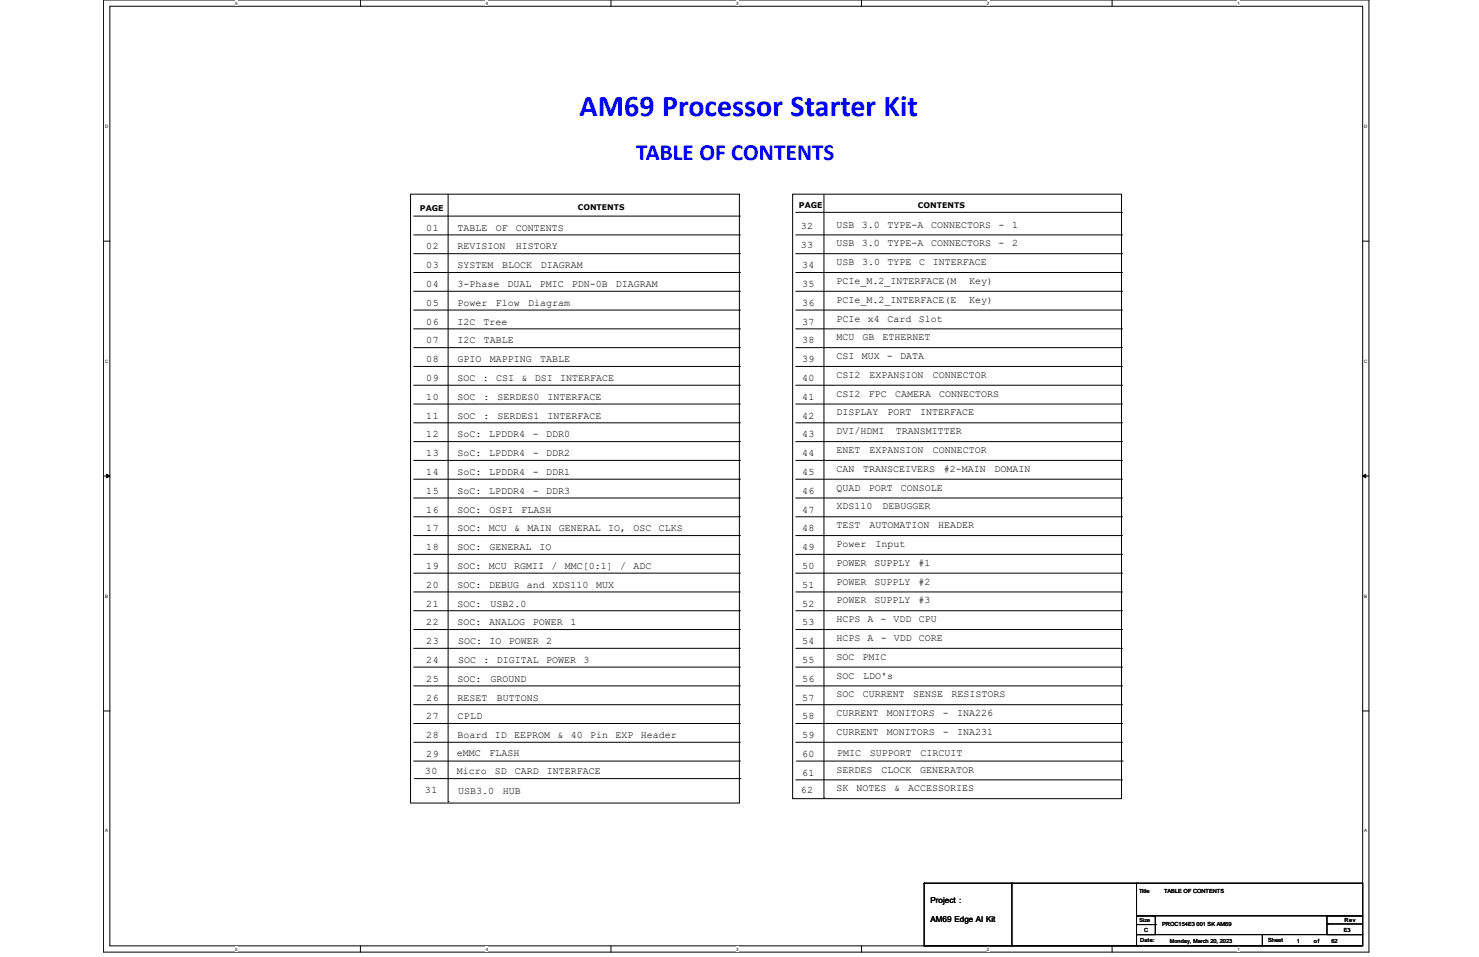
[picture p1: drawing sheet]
<svg xmlns="http://www.w3.org/2000/svg" width="432mm" height="279mm" viewBox="0 0 432 279" stroke-linecap="round" stroke-linejoin="round" font-family="sans-serif">
<defs><g id="words">
<text font-size="8.8" fill="#00f" x="169.2" y="34">AM69 Processor Starter Kit</text>
<text font-size="6.8" fill="#00f" x="185.7" y="46.7">TABLE OF CONTENTS</text>
<g font-size="2.9">
<text x="124.4" y="67.4">01</text>
<text x="133.6" y="67.4">TABLE</text>
<text x="144.7" y="67.4">OF</text>
<text x="150.6" y="67.4">CONTENTS</text>
<text x="233.8" y="66.8">32</text>
<text x="244.2" y="71.9">USB</text>
<text x="244.2" y="66.4">USB</text>
<text x="251.7" y="71.9">3.0</text>
<text x="251.7" y="66.4">3.0</text>
<text x="259.1" y="71.9">TYPE-A</text>
<text x="259.1" y="66.4">TYPE-A</text>
<text x="271.8" y="71.9">CONNECTORS</text>
<text x="271.8" y="66.4">CONNECTORS</text>
<text x="291.5" y="71.9">-</text>
<text x="291.5" y="66.4">-</text>
<text x="295.5" y="71.9">2</text>
<text x="295.5" y="66.4">1</text>
<text x="124.4" y="72.8">02</text>
<text x="133.6" y="72.8">REVISION</text>
<text x="150.6" y="72.8">HISTORY</text>
<text x="233.8" y="72.3">33</text>
<text x="244.2" y="77.4">USB</text>
<text x="251.7" y="77.4">3.0</text>
<text x="259.1" y="77.4">TYPE</text>
<text x="268.4" y="77.4">C</text>
<text x="272.3" y="77.4">INTERFACE</text>
<text x="124.4" y="78.3">03</text>
<text x="124.4" y="83.8">04</text>
<text x="133.6" y="78.3">SYSTEM</text>
<text x="133.6" y="83.8">3-Phase</text>
<text x="146.6" y="78.3">BLOCK</text>
<text x="148.2" y="83.8">DUAL</text>
<text x="157.6" y="83.8">PMIC</text>
<text x="157.9" y="78.3">DIAGRAM</text>
<text x="166.9" y="83.8">PDN-0B</text>
<text x="179.8" y="83.8">DIAGRAM</text>
<text x="234.2" y="78.3">34</text>
<text x="234.2" y="83.8">35</text>
<text x="244.2" y="82.9">PCIe_M.2_INTERFACE(M</text>
<text x="282.9" y="82.9">Key)</text>
<text x="124.4" y="89.3">05</text>
<text x="133.6" y="89.3">Power</text>
<text x="144.8" y="89.3">Flow</text>
<text x="154.2" y="89.3">Diagram</text>
<text x="234.2" y="89.3">36</text>
<text x="244.2" y="88.4">PCIe_M.2_INTERFACE(E</text>
<text x="282.9" y="88.4">Key)</text>
<text x="124.4" y="94.8">06</text>
<text x="133.6" y="94.8">I2C</text>
<text x="141.2" y="94.8">Tree</text>
<text x="234.2" y="94.8">37</text>
<text x="244.2" y="93.9">PCIe</text>
<text x="253.4" y="93.9">x4</text>
<text x="259.1" y="93.9">Card</text>
<text x="268.3" y="93.9">Slot</text>
<text x="124.4" y="100.3">07</text>
<text x="133.6" y="100.3">I2C</text>
<text x="141.3" y="100.3">TABLE</text>
<text x="234.2" y="100.3">38</text>
<text x="244.2" y="99.4">MCU</text>
<text x="251.8" y="99.4">GB</text>
<text x="257.6" y="99.4">ETHERNET</text>
<text x="124.4" y="105.8">08</text>
<text x="133.6" y="105.8">GPIO</text>
<text x="143" y="105.8">MAPPING</text>
<text x="157.7" y="105.8">TABLE</text>
<text x="234.2" y="105.8">39</text>
<text x="244.2" y="104.8">CSI</text>
<text x="251.6" y="104.8">MUX</text>
<text x="258.9" y="104.8">-</text>
<text x="262.8" y="104.8">DATA</text>
<text x="124.4" y="111.2">09</text>
<text x="133.6" y="111.2">SOC</text>
<text x="141" y="111.2">:</text>
<text x="144.8" y="111.2">CSI</text>
<text x="152.2" y="111.2">&amp;</text>
<text x="156.1" y="111.2">DSI</text>
<text x="163.5" y="111.2">INTERFACE</text>
<text x="234.2" y="111.2">40</text>
<text x="244.2" y="110.3">CSI2</text>
<text x="253.9" y="110.3">EXPANSION</text>
<text x="272.3" y="110.3">CONNECTOR</text>
<text x="124.4" y="116.7">10</text>
<text x="133.6" y="116.7">SOC</text>
<text x="141.2" y="116.7">:</text>
<text x="145.3" y="116.7">SERDES0</text>
<text x="159.9" y="116.7">INTERFACE</text>
<text x="234.2" y="116.7">41</text>
<text x="244.2" y="115.8">CSI2</text>
<text x="253.6" y="115.8">FPC</text>
<text x="261.3" y="115.8">CAMERA</text>
<text x="274.2" y="115.8">CONNECTORS</text>
<text x="124.4" y="122.2">11</text>
<text x="133.6" y="122.2">SOC</text>
<text x="141.2" y="122.2">:</text>
<text x="145.3" y="122.2">SERDES1</text>
<text x="159.9" y="122.2">INTERFACE</text>
<text x="234.2" y="122.2">42</text>
<text x="244.2" y="121.3">DISPLAY</text>
<text x="259.1" y="121.3">PORT</text>
<text x="268.7" y="121.3">INTERFACE</text>
<text x="124.4" y="127.7">12</text>
<text x="133.6" y="127.7">SoC:</text>
<text x="142.8" y="127.7">LPDDR4</text>
<text x="155.5" y="127.7">-</text>
<text x="159.5" y="127.7">DDR0</text>
<text x="234.2" y="127.7">43</text>
<text x="244.2" y="126.8">DVI/HDMI</text>
<text x="261.5" y="126.8">TRANSMITTER</text>
<text x="124.4" y="133.2">13</text>
<text x="133.6" y="133.2">SoC:</text>
<text x="142.8" y="133.2">LPDDR4</text>
<text x="155.5" y="133.2">-</text>
<text x="159.5" y="133.2">DDR2</text>
<text x="234.2" y="133.2">44</text>
<text x="244.2" y="132.3">ENET</text>
<text x="244.2" y="137.8">CAN</text>
<text x="252" y="137.8">TRANSCEIVERS</text>
<text x="253.9" y="132.3">EXPANSION</text>
<text x="272.3" y="132.3">CONNECTOR</text>
<text x="275.6" y="137.8">#2-MAIN</text>
<text x="290.4" y="137.8">DOMAIN</text>
<text x="124.4" y="138.7">14</text>
<text x="133.6" y="138.7">SoC:</text>
<text x="142.8" y="138.7">LPDDR4</text>
<text x="155.5" y="138.7">-</text>
<text x="159.5" y="138.7">DDR1</text>
<text x="234.2" y="138.7">45</text>
<text x="244.2" y="143.3">QUAD</text>
<text x="253.6" y="143.3">PORT</text>
<text x="263" y="143.3">CONSOLE</text>
<text x="124.4" y="144.2">15</text>
<text x="124.4" y="149.7">16</text>
<text x="133.6" y="144.2">SoC:</text>
<text x="133.6" y="149.7">SOC:</text>
<text x="142.8" y="144.2">LPDDR4</text>
<text x="142.9" y="149.7">OSPI</text>
<text x="152.2" y="149.7">FLASH</text>
<text x="155.5" y="144.2">-</text>
<text x="159.5" y="144.2">DDR3</text>
<text x="234.2" y="144.2">46</text>
<text x="234.2" y="149.7">47</text>
<text x="244.2" y="148.7">XDS110</text>
<text x="257.6" y="148.7">DEBUGGER</text>
<text x="124.4" y="155.1">17</text>
<text x="133.6" y="155.1">SOC:</text>
<text x="142.7" y="155.1">MCU</text>
<text x="150.1" y="155.1">&amp;</text>
<text x="154" y="155.1">MAIN</text>
<text x="163.2" y="155.1">GENERAL</text>
<text x="177.6" y="155.1">IO,</text>
<text x="185" y="155.1">OSC</text>
<text x="192.4" y="155.1">CLKS</text>
<text x="234.2" y="155.1">48</text>
<text x="244.2" y="154.2">TEST</text>
<text x="253.8" y="154.2">AUTOMATION</text>
<text x="273.9" y="154.2">HEADER</text>
<text x="124.4" y="160.6">18</text>
<text x="133.6" y="160.6">SOC:</text>
<text x="142.9" y="160.6">GENERAL</text>
<text x="157.5" y="160.6">IO</text>
<text x="234.2" y="160.6">49</text>
<text x="244.2" y="159.7">Power</text>
<text x="255.6" y="159.7">Input</text>
<text x="124.4" y="166.1">19</text>
<text x="133.6" y="166.1">SOC:</text>
<text x="142.7" y="166.1">MCU</text>
<text x="150.1" y="166.1">RGMII</text>
<text x="161" y="166.1">/</text>
<text x="164.9" y="166.1">MMC[0:1]</text>
<text x="181.1" y="166.1">/</text>
<text x="185" y="166.1">ADC</text>
<text x="234.2" y="166.1">50</text>
<text x="244.2" y="165.2">POWER</text>
<text x="255.3" y="165.2">SUPPLY</text>
<text x="268.1" y="165.2">#1</text>
<text x="124.4" y="171.6">20</text>
<text x="133.6" y="171.6">SOC:</text>
<text x="142.8" y="171.6">DEBUG</text>
<text x="153.8" y="171.6">and</text>
<text x="161.3" y="171.6">XDS110</text>
<text x="174" y="171.6">MUX</text>
<text x="234.2" y="171.6">51</text>
<text x="244.2" y="170.7">POWER</text>
<text x="255.3" y="170.7">SUPPLY</text>
<text x="268.1" y="170.7">#2</text>
<text x="124.4" y="177.1">21</text>
<text x="133.6" y="177.1">SOC:</text>
<text x="143.2" y="177.1">USB2.0</text>
<text x="234.2" y="177.1">52</text>
<text x="244.2" y="176.2">POWER</text>
<text x="255.3" y="176.2">SUPPLY</text>
<text x="268.1" y="176.2">#3</text>
<text x="124.4" y="182.6">22</text>
<text x="133.6" y="182.6">SOC:</text>
<text x="142.8" y="182.6">ANALOG</text>
<text x="155.6" y="182.6">POWER</text>
<text x="166.6" y="182.6">1</text>
<text x="234.2" y="182.6">53</text>
<text x="244.2" y="181.7">HCPS</text>
<text x="253.3" y="181.7">A</text>
<text x="257.1" y="181.7">-</text>
<text x="260.9" y="181.7">VDD</text>
<text x="268.2" y="181.7">CPU</text>
<text x="124.4" y="188.1">23</text>
<text x="133.8" y="188.1">SOC:</text>
<text x="142.9" y="188.1">IO</text>
<text x="148.5" y="188.1">POWER</text>
<text x="159.4" y="188.1">2</text>
<text x="234.2" y="188.1">54</text>
<text x="244.2" y="187.1">HCPS</text>
<text x="253.3" y="187.1">A</text>
<text x="257.1" y="187.1">-</text>
<text x="261" y="187.1">VDD</text>
<text x="268.3" y="187.1">CORE</text>
<text x="124.4" y="193.5">24</text>
<text x="133.8" y="193.5">SOC</text>
<text x="141.2" y="193.5">:</text>
<text x="145.1" y="193.5">DIGITAL</text>
<text x="159.5" y="193.5">POWER</text>
<text x="170.4" y="193.5">3</text>
<text x="234.2" y="193.5">55</text>
<text x="244.2" y="192.6">SOC</text>
<text x="251.8" y="192.6">PMIC</text>
<text x="124.4" y="199">25</text>
<text x="133.6" y="199">SOC:</text>
<text x="143.2" y="199">GROUND</text>
<text x="234.2" y="199">56</text>
<text x="244.2" y="203.6">SOC</text>
<text x="244.2" y="198.1">SOC</text>
<text x="251.9" y="203.6">CURRENT</text>
<text x="252" y="198.1">LDO's</text>
<text x="266.6" y="203.6">SENSE</text>
<text x="277.8" y="203.6">RESISTORS</text>
<text x="124.4" y="204.5">26</text>
<text x="133.6" y="204.5">RESET</text>
<text x="145.1" y="204.5">BUTTONS</text>
<text x="234.2" y="204.5">57</text>
<text x="244.2" y="209.1">CURRENT</text>
<text x="258.9" y="209.1">MONITORS</text>
<text x="275.3" y="209.1">-</text>
<text x="279.4" y="209.1">INA226</text>
<text x="124.4" y="210">27</text>
<text x="124.4" y="215.5">28</text>
<text x="133.6" y="210">CPLD</text>
<text x="133.6" y="215.5">Board</text>
<text x="144.5" y="215.5">ID</text>
<text x="150.1" y="215.5">EEPROM</text>
<text x="162.8" y="215.5">&amp;</text>
<text x="166.6" y="215.5">40</text>
<text x="172.3" y="215.5">Pin</text>
<text x="179.7" y="215.5">EXP</text>
<text x="187.1" y="215.5">Header</text>
<text x="234.2" y="210">58</text>
<text x="234.2" y="215.5">59</text>
<text x="244.2" y="214.6">CURRENT</text>
<text x="258.9" y="214.6">MONITORS</text>
<text x="275.3" y="214.6">-</text>
<text x="279.4" y="214.6">INA231</text>
<text x="124.4" y="221">29</text>
<text x="133.4" y="220.8">eMMC</text>
<text x="142.9" y="220.8">FLASH</text>
<text x="234.2" y="221">60</text>
<text x="244.4" y="220.8">PMIC</text>
<text x="253.9" y="220.8">SUPPORT</text>
<text x="268.7" y="220.8">CIRCUIT</text>
<text x="124.1" y="225.9">30</text>
<text x="133.4" y="225.9">Micro</text>
<text x="144.5" y="225.9">SD</text>
<text x="150.3" y="225.9">CARD</text>
<text x="159.7" y="225.9">INTERFACE</text>
<text x="234.2" y="226.5">61</text>
<text x="244.2" y="225.5">SERDES</text>
<text x="257.3" y="225.5">CLOCK</text>
<text x="268.7" y="225.5">GENERATOR</text>
<text x="124.1" y="231.4">31</text>
<text x="133.8" y="231.8">USB3.0</text>
<text x="146.8" y="231.8">HUB</text>
<text x="233.8" y="231.4">62</text>
<text x="244.2" y="231">SK</text>
<text x="250" y="231">NOTES</text>
<text x="261.1" y="231">&amp;</text>
<text x="265.2" y="231">ACCESSORIES</text>
</g>
<g font-size="2.4">
<text x="271.6" y="263.7">Project :</text>
<text x="271.6" y="269.2">AM69 Edge AI Kit</text>
</g>
<g font-size="2.3">
<text x="122.6" y="61.6">PAGE</text>
<text x="168.7" y="61.4">CONTENTS</text>
<text x="233.2" y="60.8">PAGE</text>
<text x="268" y="60.8">CONTENTS</text>
</g>
<g font-size="1.6">
<text x="332.5" y="260.8">Title</text>
<text x="339.9" y="260.8">TABLE OF CONTENTS</text>
<text x="332.7" y="269.2">Size</text>
<text x="392.5" y="269.2">Rev</text>
<text x="332.9" y="275.1">Date:</text>
<text x="334" y="272">C</text>
<text x="339.3" y="270.3">PROC154E3 001 SK AM69</text>
<text x="341.5" y="275.3">Monday, March 20, 2023</text>
<text x="370.2" y="275.1">Sheet</text>
<text x="378.6" y="275.3">1</text>
<text x="383.6" y="275.3">of</text>
<text x="388.7" y="275.3">62</text>
<text x="392.3" y="272">E3</text>
</g>
<g font-size="1.3">
<text x="68.6" y="1.4">5</text>
<text x="141.8" y="1.4">4</text>
<text x="215" y="1.4">3</text>
<text x="288.1" y="1.4">2</text>
<text x="361.3" y="1.4">1</text>
<text x="30.7" y="37.3">D</text>
<text x="398.3" y="37.3">D</text>
<text x="30.7" y="105.9">C</text>
<text x="398.3" y="105.9">C</text>
<text x="30.7" y="174.5">B</text>
<text x="398.3" y="174.5">B</text>
<text x="30.7" y="243">A</text>
<text x="398.3" y="243">A</text>
<text x="68.6" y="277.5">5</text>
<text x="141.8" y="277.5">4</text>
<text x="215" y="277.5">3</text>
<text x="288.1" y="277.5">2</text>
<text x="361.3" y="277.5">1</text>
</g>
</g></defs>
<path d="M30.2 0h369.5v278h-369.5zM32.1 1.8h365.7v274.3h-365.7z" fill="none" stroke="#000" stroke-width=".29"/>
<g fill="#fff">
<path d="M68.7 .2h.7v1.4h-.7z"/>
<path d="M68.7 276.3h.7v1.5h-.7z"/>
</g>
<path d="M105.2 0v1.8M105.2 276.1v1.9" fill="none" stroke="#000" stroke-width=".29"/>
<g fill="#fff">
<path d="M141.8 .2h.7v1.4h-.7z"/>
<path d="M141.8 276.3h.7v1.5h-.7z"/>
</g>
<path d="M178.4 0v1.8M178.4 276.1v1.9" fill="none" stroke="#000" stroke-width=".29"/>
<g fill="#fff">
<path d="M215 .2h.7v1.4h-.7z"/>
<path d="M215 276.3h.7v1.5h-.7z"/>
</g>
<path d="M251.5 0v1.8M251.5 276.1v1.9" fill="none" stroke="#000" stroke-width=".29"/>
<g fill="#fff">
<path d="M288.1 .2h.7v1.4h-.7z"/>
<path d="M288.1 276.3h.7v1.5h-.7z"/>
</g>
<path d="M324.7 0v1.8M324.7 276.1v1.9" fill="none" stroke="#000" stroke-width=".29"/>
<g fill="#fff">
<path d="M361.3 .2h.7v1.4h-.7z"/>
<path d="M361.3 276.3h.7v1.5h-.7z"/>
<path d="M30.7 36.1h1v1.5h-1z"/>
<path d="M398.3 36.1h.9v1.5h-.9z"/>
<path d="M30.7 104.7h1v1.5h-1z"/>
<path d="M398.3 104.7h.9v1.5h-.9z"/>
</g>
<path d="M30.2 70.4h1.9M397.8 70.4h1.9" fill="none" stroke="#000" stroke-width=".29"/>
<g fill="#fff">
<path d="M30.7 173.3h.9v1.4h-.9z"/>
<path d="M398.3 173.3h.9v1.4h-.9z"/>
</g>
<path d="M30.2 139h1.9M31.2 138.5l.9 .5-.9 .5zM397.8 139l.9-.5v1zM397.8 139h1.9" fill="none" stroke="#000" stroke-width=".29"/>
<path d="M31.2 138.5l.9 .5-.9 .5zM397.8 139l.9-.5v1z" fill="#000"/>
<g fill="#fff">
<path d="M30.7 241.9h.9v1.4h-.9z"/>
<path d="M398.3 241.9h.9v1.4h-.9z"/>
</g>
<g fill="none" stroke="#000" stroke-width=".29">
<path d="M119.9 56.7h96v177.8h-96zM130.8 56.7v177.4M231.4 56.7h96v176.5h-96zM240.6 56.9v176.1M120.8 63.1h95.1M120.8 68.6h95.1M120.8 74.1h95.1M120.8 79.6h95.1M215.9 63.1h.1M215.9 68.6h.1M215.9 74.1h.1M215.9 79.6h.1"/>
<path d="M232.3 68.6h95.1M232.3 74.1h95.1M232.3 79.6h95.1M232.3 62h95.1M327.4 62h.1M327.4 68.6h.1M327.4 74.1h.1M327.4 79.6h.1M120.8 85h95.1M120.8 90.5h95.1M120.8 96h95.1M215.9 85h.1"/>
<path d="M215.9 90.5h.1M215.9 96h.1M232.3 85h95.1M232.3 90.5h95.1M232.3 96h95.1M327.4 85h.1M327.4 90.5h.1M327.4 96h.1M120.8 101.5h95.1M120.8 118h95.1M120.8 112.5h95.1M120.8 107h95.1"/>
<path d="M215.9 101.5h.1M215.9 118h.1M215.9 112.5h.1M215.9 107h.1M232.3 101.5h95.1M232.3 118h95.1M232.3 112.5h95.1M232.3 107h95.1M327.4 112.5h.1M327.4 118h.1M327.4 107h.1M327.4 101.5h.1"/>
<path d="M120.8 139.9h95.1M120.8 123.4h95.1M120.8 128.9h95.1M120.8 134.4h95.1M215.9 139.9h.1M215.9 123.4h.1M215.9 128.9h.1M215.9 134.4h.1M232.3 139.9h95.1M232.3 123.4h95.1M232.3 128.9h95.1M232.3 134.4h95.1"/>
<path d="M327.4 139.9h.1M327.4 134.4h.1M327.4 123.4h.1M327.4 128.9h.1M120.8 145.4h95.1M120.8 150.9h95.1M120.8 156.4h95.1M215.9 145.4h.1M215.9 150.9h.1M215.9 156.4h.1M232.3 145.4h95.1M232.3 150.9h95.1"/>
<path d="M232.3 156.4h95.1M327.4 145.4h.1M327.4 150.9h.1M327.4 156.4h.1M120.8 161.8h95.1M120.8 167.3h95.1M120.8 172.8h95.1M120.8 178.3h95.1M215.9 161.8h.1M215.9 167.3h.1M215.9 172.8h.1M215.9 178.3h.1"/>
<path d="M232.3 161.8h95.1M232.3 167.3h95.1M232.3 172.8h95.1M232.3 178.3h95.1M327.4 161.8h.1M327.4 167.3h.1M327.4 172.8h.1M327.4 178.3h.1M120.8 183.8h95.1M120.8 189.3h95.1M120.8 194.8h95.1M215.9 183.8h.1"/>
<path d="M215.9 189.3h.1M215.9 194.8h.1M232.3 183.8h95.1M232.3 189.3h95.1M232.3 194.8h95.1M327.4 183.8h.1M327.4 189.3h.1M327.4 194.8h.1M30.2 207.6h1.9M120.8 200.3h95.1M120.8 205.7h95.1M120.8 211.2h95.1"/>
<path d="M120.8 216.7h95.1M215.9 200.3h.1M215.9 205.7h.1M215.9 211.2h.1M215.9 216.7h.1M232.3 200.3h95.1M232.3 205.7h95.1M232.3 211.2h95.1M232.3 216.7h95.1M327.4 200.3h.1M327.4 205.7h.1M327.4 211.2h.1"/>
<path d="M327.4 216.7h.1M397.8 207.6h1.9M120.8 222.2h95.1M121 227.3h95.1M130.8 234.1h.1M215.9 222.2h.1M216.1 227.3h.1M232.3 227.7h95.1M232.5 222.2h95.1M240.6 233h.1M327.4 227.7h.1M327.6 222.2h.1"/>
<path d="M269.8 257.9h.1M269.8 257.9h62.2M269.8 257.9v18.2M295.4 257.9h.1M295.4 257.9v18.2M331.8 257.9h66v9.5h-66zM269.8 276.1h.1M269.8 276.1h62.2M331.8 267.4h5.5v5.5h-5.5zM331.8 272.9h36.8v3.2h-36.8zM331.8 269.9h5.5M337.3 269.9h.1"/>
<path d="M368.6 272.9h29.2v3.2h-29.2zM387.4 267.4h10.4v5.5h-10.4zM387.6 269.7h.1M387.6 269.7h10.2"/>
</g>
<use href="#words"/>
</svg>
